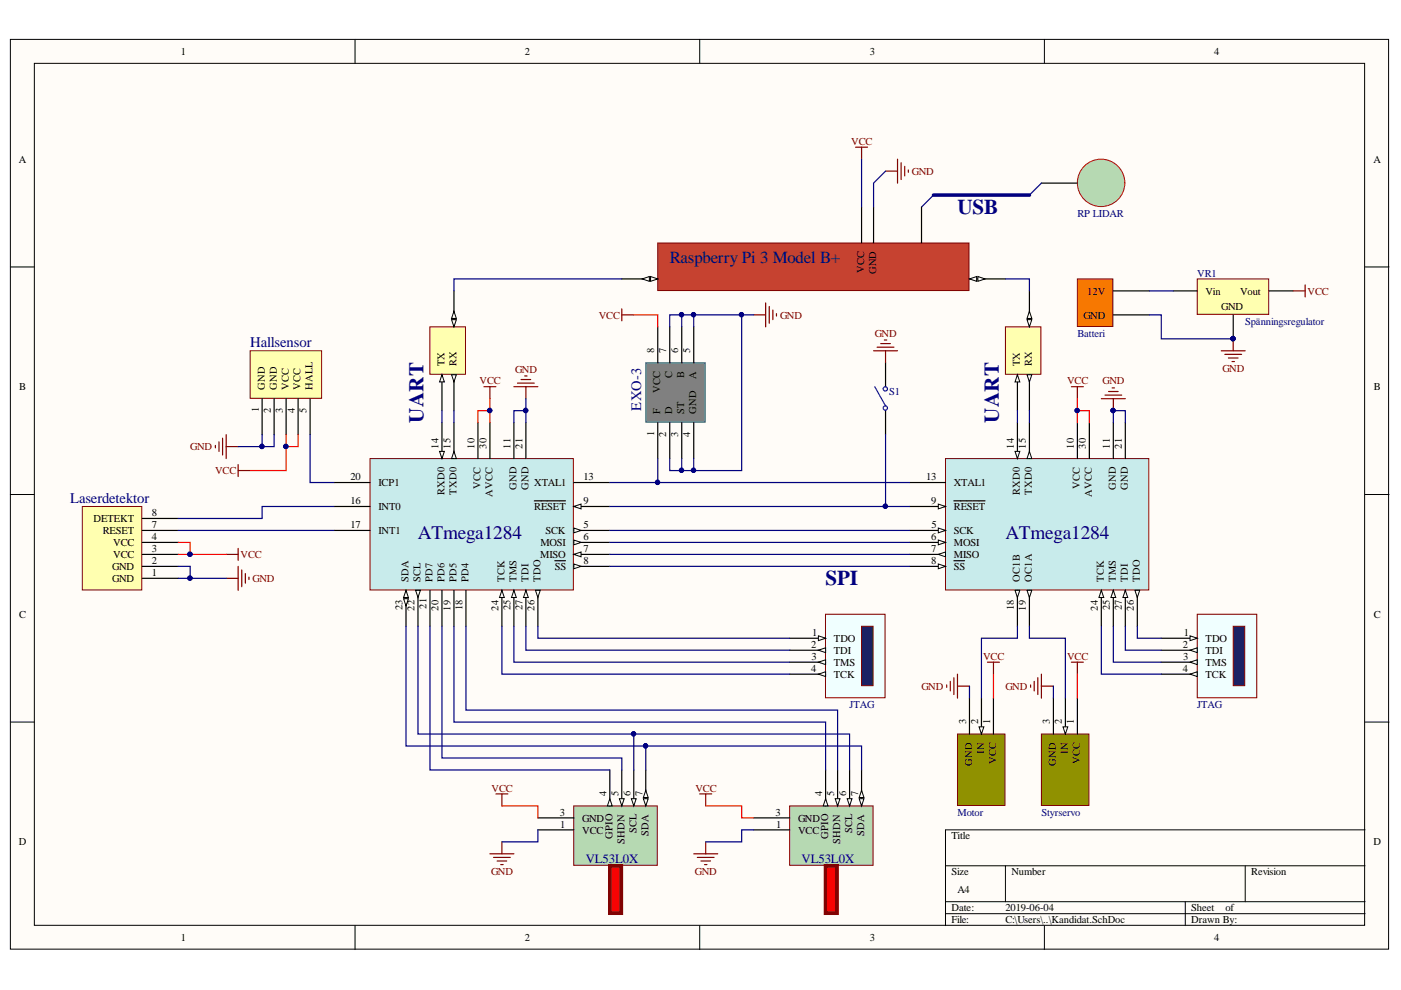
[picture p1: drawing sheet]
<svg xmlns="http://www.w3.org/2000/svg" width="297mm" height="210mm" viewBox="0 0 297 210" stroke-linecap="round" stroke-linejoin="round" font-family="sans-serif">
<defs><g id="words">
<g font-size="4.5" fill="#000080">
<text x="203" y="45.3">USB</text>
<text x="175" y="124.1">SPI</text>
</g>
<g font-size="4.4" fill="#000080">
<text x="89.8" y="89.6" transform="rotate(-90 89.8 89.6)">UART</text>
<text x="211.8" y="89.6" transform="rotate(-90 211.8 89.6)">UART</text>
</g>
<g font-size="4.1" fill="#000080">
<text x="88.6" y="114.2">ATmega1284</text>
<text x="213.2" y="114.2">ATmega1284</text>
</g>
<text font-size="3.6" fill="#000080" x="142" y="55.7">Raspberry Pi 3 Model B+</text>
<g font-size="3.1" fill="#000080">
<text x="53" y="73.6">Hallsensor</text>
<text x="135.9" y="87.1" transform="rotate(-90 135.9 87.1)">EXO-3</text>
<text x="14.9" y="106.6">Laserdetektor</text>
</g>
<g font-size="2.7" fill="#000080">
<text x="124.2" y="182.9">VL53L0X</text>
<text x="170" y="182.9">VL53L0X</text>
</g>
<g font-size="2.2">
<text x="38.3" y="11.7">1</text>
<text x="111.3" y="11.7">2</text>
<text x="184.4" y="11.7">3</text>
<text x="257.5" y="11.7">4</text>
<text x="4" y="34.5">A</text>
<text x="291.2" y="34.5">A</text>
<text x="183.2" y="57.9" transform="rotate(-90 183.2 57.9)">VCC</text>
<text x="185.8" y="58.2" transform="rotate(-90 185.8 58.2)">GND</text>
<text x="230.5" y="62.5">12V</text>
<text x="255.6" y="62.5">Vin</text>
<text x="258.9" y="65.8">GND</text>
<text x="262.9" y="62.5">Vout</text>
<text x="229.7" y="67.6">GND</text>
<text x="94.2" y="77.7" transform="rotate(-90 94.2 77.7)">TX</text>
<text x="96.8" y="77.7" transform="rotate(-90 96.8 77.7)">RX</text>
<text x="138.7" y="74.9" transform="rotate(-90 138.7 74.9)">8</text>
<text x="141.3" y="74.9" transform="rotate(-90 141.3 74.9)">7</text>
<text x="143.8" y="74.9" transform="rotate(-90 143.8 74.9)">6</text>
<text x="146.4" y="74.9" transform="rotate(-90 146.4 74.9)">5</text>
<text x="216.3" y="77.7" transform="rotate(-90 216.3 77.7)">TX</text>
<text x="218.8" y="77.7" transform="rotate(-90 218.8 77.7)">RX</text>
<text x="4.1" y="82.7">B</text>
<text x="56.1" y="82.8" transform="rotate(-90 56.1 82.8)">GND</text>
<text x="58.7" y="82.8" transform="rotate(-90 58.7 82.8)">GND</text>
<text x="61.2" y="82.8" transform="rotate(-90 61.2 82.8)">VCC</text>
<text x="63.7" y="82.8" transform="rotate(-90 63.7 82.8)">VCC</text>
<text x="66.3" y="82.8" transform="rotate(-90 66.3 82.8)">HALL</text>
<text x="140" y="83.3" transform="rotate(-90 140 83.3)">VCC</text>
<text x="142.5" y="80.1" transform="rotate(-90 142.5 80.1)">C</text>
<text x="145.1" y="80.1" transform="rotate(-90 145.1 80.1)">B</text>
<text x="147.6" y="80.3" transform="rotate(-90 147.6 80.3)">A</text>
<text x="291.3" y="82.7">B</text>
<text x="54.8" y="87.3" transform="rotate(-90 54.8 87.3)">1</text>
<text x="57.4" y="87.7" transform="rotate(-90 57.4 87.7)">2</text>
<text x="59.9" y="87.6" transform="rotate(-90 59.9 87.6)">3</text>
<text x="62.5" y="87.7" transform="rotate(-90 62.5 87.7)">4</text>
<text x="65" y="87.6" transform="rotate(-90 65 87.6)">5</text>
<text x="140" y="87.8" transform="rotate(-90 140 87.8)">F</text>
<text x="142.5" y="87.8" transform="rotate(-90 142.5 87.8)">D</text>
<text x="145.1" y="87.8" transform="rotate(-90 145.1 87.8)">ST</text>
<text x="147.6" y="87.8" transform="rotate(-90 147.6 87.8)">GND</text>
<text x="93" y="95.2" transform="rotate(-90 93 95.2)">14</text>
<text x="95.5" y="95.2" transform="rotate(-90 95.5 95.2)">15</text>
<text x="100.6" y="95.2" transform="rotate(-90 100.6 95.2)">10</text>
<text x="103.1" y="95.2" transform="rotate(-90 103.1 95.2)">30</text>
<text x="108.2" y="95.2" transform="rotate(-90 108.2 95.2)">11</text>
<text x="110.8" y="95.2" transform="rotate(-90 110.8 95.2)">21</text>
<text x="138.7" y="92.4" transform="rotate(-90 138.7 92.4)">1</text>
<text x="141.3" y="92.7" transform="rotate(-90 141.3 92.7)">2</text>
<text x="143.8" y="92.7" transform="rotate(-90 143.8 92.7)">3</text>
<text x="146.4" y="92.7" transform="rotate(-90 146.4 92.7)">4</text>
<text x="215" y="95.2" transform="rotate(-90 215 95.2)">14</text>
<text x="217.5" y="95.2" transform="rotate(-90 217.5 95.2)">15</text>
<text x="227.7" y="95.2" transform="rotate(-90 227.7 95.2)">10</text>
<text x="230.2" y="95.2" transform="rotate(-90 230.2 95.2)">30</text>
<text x="235.3" y="95.2" transform="rotate(-90 235.3 95.2)">11</text>
<text x="237.9" y="95.2" transform="rotate(-90 237.9 95.2)">21</text>
<text x="74.3" y="101.8">20</text>
<text x="123.7" y="101.8">13</text>
<text x="196.4" y="101.8">13</text>
<text x="74.3" y="106.9">16</text>
<text x="80.2" y="103.1">ICP1</text>
<text x="94.2" y="105" transform="rotate(-90 94.2 105)">RXD0</text>
<text x="96.8" y="104.9" transform="rotate(-90 96.8 104.9)">TXD0</text>
<text x="101.9" y="103.7" transform="rotate(-90 101.9 103.7)">VCC</text>
<text x="104.4" y="105.4" transform="rotate(-90 104.4 105.4)">AVCC</text>
<text x="109.5" y="103.9" transform="rotate(-90 109.5 103.9)">GND</text>
<text x="112" y="103.9" transform="rotate(-90 112 103.9)">GND</text>
<text x="113.3" y="103.1">XTAL1</text>
<text x="123.7" y="106.9">9</text>
<text x="197.4" y="106.9">9</text>
<text x="202.2" y="103.1">XTAL1</text>
<text x="216.3" y="105" transform="rotate(-90 216.3 105)">RXD0</text>
<text x="218.8" y="104.9" transform="rotate(-90 218.8 104.9)">TXD0</text>
<text x="229" y="103.7" transform="rotate(-90 229 103.7)">VCC</text>
<text x="231.5" y="105.4" transform="rotate(-90 231.5 105.4)">AVCC</text>
<text x="236.6" y="103.9" transform="rotate(-90 236.6 103.9)">GND</text>
<text x="239.1" y="103.9" transform="rotate(-90 239.1 103.9)">GND</text>
<text x="19.8" y="110.7">DETEKT</text>
<text x="21.8" y="113.3">RESET</text>
<text x="32.2" y="112">7</text>
<text x="32.2" y="109.5">8</text>
<text x="74.3" y="112">17</text>
<text x="80.2" y="108.2">INT0</text>
<text x="80.2" y="113.3">INT1</text>
<text x="113.3" y="108.2">RESET</text>
<text x="115.7" y="113.3">SCK</text>
<text x="123.7" y="112">5</text>
<text x="197.5" y="112">5</text>
<text x="202.2" y="108.2">RESET</text>
<text x="202.2" y="113.3">SCK</text>
<text x="24" y="118.3">VCC</text>
<text x="24" y="115.8">VCC</text>
<text x="32.2" y="119.6">2</text>
<text x="32.2" y="117.1">3</text>
<text x="32.2" y="114.5">4</text>
<text x="114.5" y="118.3">MISO</text>
<text x="114.6" y="115.8">MOSI</text>
<text x="123.7" y="117.1">7</text>
<text x="123.7" y="119.6">8</text>
<text x="123.7" y="114.5">6</text>
<text x="197.4" y="117.1">7</text>
<text x="197.4" y="119.6">8</text>
<text x="197.4" y="114.5">6</text>
<text x="202.2" y="118.3">MISO</text>
<text x="202.2" y="115.8">MOSI</text>
<text x="23.8" y="123.4">GND</text>
<text x="23.8" y="120.9">GND</text>
<text x="32.2" y="122.2">1</text>
<text x="86.6" y="123.4" transform="rotate(-90 86.6 123.4)">SDA</text>
<text x="89.2" y="123.4" transform="rotate(-90 89.2 123.4)">SCL</text>
<text x="91.7" y="123.4" transform="rotate(-90 91.7 123.4)">PD7</text>
<text x="94.2" y="123.4" transform="rotate(-90 94.2 123.4)">PD6</text>
<text x="96.8" y="123.4" transform="rotate(-90 96.8 123.4)">PD5</text>
<text x="99.3" y="123.4" transform="rotate(-90 99.3 123.4)">PD4</text>
<text x="107" y="123.4" transform="rotate(-90 107 123.4)">TCK</text>
<text x="109.5" y="123.4" transform="rotate(-90 109.5 123.4)">TMS</text>
<text x="112" y="123.4" transform="rotate(-90 112 123.4)">TDI</text>
<text x="114.6" y="123.4" transform="rotate(-90 114.6 123.4)">TDO</text>
<text x="117.6" y="120.9">SS</text>
<text x="202.2" y="120.9">SS</text>
<text x="216.3" y="123.4" transform="rotate(-90 216.3 123.4)">OC1B</text>
<text x="218.8" y="123.4" transform="rotate(-90 218.8 123.4)">OC1A</text>
<text x="234" y="123.4" transform="rotate(-90 234 123.4)">TCK</text>
<text x="236.6" y="123.4" transform="rotate(-90 236.6 123.4)">TMS</text>
<text x="239.1" y="123.4" transform="rotate(-90 239.1 123.4)">TDI</text>
<text x="241.7" y="123.4" transform="rotate(-90 241.7 123.4)">TDO</text>
<text x="4.1" y="131">C</text>
<text x="85.4" y="129.4" transform="rotate(-90 85.4 129.4)">23</text>
<text x="87.9" y="129.5" transform="rotate(-90 87.9 129.5)">22</text>
<text x="90.4" y="129.1" transform="rotate(-90 90.4 129.1)">21</text>
<text x="93" y="129.5" transform="rotate(-90 93 129.5)">20</text>
<text x="95.5" y="129.5" transform="rotate(-90 95.5 129.5)">19</text>
<text x="98.1" y="129.4" transform="rotate(-90 98.1 129.4)">18</text>
<text x="105.7" y="129.5" transform="rotate(-90 105.7 129.5)">24</text>
<text x="108.2" y="129.4" transform="rotate(-90 108.2 129.4)">25</text>
<text x="110.8" y="129.4" transform="rotate(-90 110.8 129.4)">27</text>
<text x="113.3" y="129.5" transform="rotate(-90 113.3 129.5)">26</text>
<text x="215" y="129.4" transform="rotate(-90 215 129.4)">18</text>
<text x="217.5" y="129.5" transform="rotate(-90 217.5 129.5)">19</text>
<text x="232.8" y="129.5" transform="rotate(-90 232.8 129.5)">24</text>
<text x="235.3" y="129.4" transform="rotate(-90 235.3 129.4)">25</text>
<text x="237.9" y="129.4" transform="rotate(-90 237.9 129.4)">27</text>
<text x="240.4" y="129.5" transform="rotate(-90 240.4 129.5)">26</text>
<text x="291.3" y="131">C</text>
<text x="172" y="137.4">2</text>
<text x="172.2" y="134.8">1</text>
<text x="176.8" y="136.1">TDO</text>
<text x="250.8" y="137.4">2</text>
<text x="251" y="134.8">1</text>
<text x="255.6" y="136.1">TDO</text>
<text x="172" y="142.5">4</text>
<text x="172.1" y="139.9">3</text>
<text x="176.8" y="138.7">TDI</text>
<text x="176.8" y="141.2">TMS</text>
<text x="176.8" y="143.7">TCK</text>
<text x="250.8" y="142.5">4</text>
<text x="250.9" y="139.9">3</text>
<text x="255.6" y="138.7">TDI</text>
<text x="255.6" y="141.2">TMS</text>
<text x="255.6" y="143.7">TCK</text>
<text x="204.8" y="153.6" transform="rotate(-90 204.8 153.6)">3</text>
<text x="207.4" y="153.6" transform="rotate(-90 207.4 153.6)">2</text>
<text x="209.9" y="153.6" transform="rotate(-90 209.9 153.6)">1</text>
<text x="222.6" y="153.6" transform="rotate(-90 222.6 153.6)">3</text>
<text x="225.2" y="153.6" transform="rotate(-90 225.2 153.6)">2</text>
<text x="227.7" y="153.6" transform="rotate(-90 227.7 153.6)">1</text>
<text x="208.6" y="159.8" transform="rotate(-90 208.6 159.8)">IN</text>
<text x="226.4" y="159.8" transform="rotate(-90 226.4 159.8)">IN</text>
<text x="206.1" y="162.3" transform="rotate(-90 206.1 162.3)">GND</text>
<text x="211.2" y="162.1" transform="rotate(-90 211.2 162.1)">VCC</text>
<text x="223.9" y="162.3" transform="rotate(-90 223.9 162.3)">GND</text>
<text x="229" y="162.1" transform="rotate(-90 229 162.1)">VCC</text>
<text x="118.7" y="172.9">3</text>
<text x="128.6" y="168.8" transform="rotate(-90 128.6 168.8)">4</text>
<text x="131.1" y="168.8" transform="rotate(-90 131.1 168.8)">5</text>
<text x="133.6" y="168.8" transform="rotate(-90 133.6 168.8)">6</text>
<text x="136.2" y="168.8" transform="rotate(-90 136.2 168.8)">7</text>
<text x="164.4" y="172.9">3</text>
<text x="174.3" y="168.8" transform="rotate(-90 174.3 168.8)">4</text>
<text x="176.9" y="168.8" transform="rotate(-90 176.9 168.8)">5</text>
<text x="179.4" y="168.8" transform="rotate(-90 179.4 168.8)">6</text>
<text x="181.9" y="168.8" transform="rotate(-90 181.9 168.8)">7</text>
<text x="4" y="179.2">D</text>
<text x="118.8" y="175.5">1</text>
<text x="123.4" y="176.7">VCC</text>
<text x="123.4" y="174.2">GND</text>
<text x="129.8" y="177.9" transform="rotate(-90 129.8 177.9)">GPIO</text>
<text x="132.4" y="178.9" transform="rotate(-90 132.4 178.9)">SHDN</text>
<text x="134.9" y="176.7" transform="rotate(-90 134.9 176.7)">SCL</text>
<text x="137.5" y="177.2" transform="rotate(-90 137.5 177.2)">SDA</text>
<text x="164.5" y="175.5">1</text>
<text x="169.2" y="176.7">VCC</text>
<text x="169.2" y="174.2">GND</text>
<text x="175.6" y="177.9" transform="rotate(-90 175.6 177.9)">GPIO</text>
<text x="178.1" y="178.9" transform="rotate(-90 178.1 178.9)">SHDN</text>
<text x="180.7" y="176.7" transform="rotate(-90 180.7 176.7)">SCL</text>
<text x="183.2" y="177.2" transform="rotate(-90 183.2 177.2)">SDA</text>
<text x="201.7" y="177.9">Title</text>
<text x="291.2" y="179.2">D</text>
<text x="201.7" y="185.6">Size</text>
<text x="214.4" y="185.6">Number</text>
<text x="265.3" y="185.6">Revision</text>
<text x="203" y="189.4">A4</text>
<text x="201.7" y="193.2">Date:</text>
<text x="201.7" y="195.7">File:</text>
<text x="213.2" y="193.2">2019-06-04</text>
<text x="213.2" y="195.7">C:\Users\..\Kandidat.SchDoc</text>
<text x="252.6" y="193.2">Sheet</text>
<text x="252.6" y="195.7">Drawn By:</text>
<text x="259.8" y="193.2">of</text>
<text x="38.3" y="199.6">1</text>
<text x="111.3" y="199.6">2</text>
<text x="184.4" y="199.6">3</text>
<text x="257.5" y="199.6">4</text>
</g>
<g font-size="2.2" fill="#800000">
<text x="180.5" y="30.7">VCC</text>
<text x="193.3" y="37.1">GND</text>
<text x="277.2" y="62.5">VCC</text>
<text x="127" y="67.6">VCC</text>
<text x="165.4" y="67.6">GND</text>
<text x="185.5" y="71.4">GND</text>
<text x="101.7" y="81.5">VCC</text>
<text x="109.2" y="79">GND</text>
<text x="226.2" y="81.5">VCC</text>
<text x="233.8" y="81.5">GND</text>
<text x="259.2" y="78.9">GND</text>
<text x="40.3" y="95.5">GND</text>
<text x="45.6" y="100.6">VCC</text>
<text x="51" y="118.3">VCC</text>
<text x="53.5" y="123.4">GND</text>
<text x="208.4" y="139.9">VCC</text>
<text x="226.2" y="139.9">VCC</text>
<text x="195.4" y="146.3">GND</text>
<text x="213.2" y="146.3">GND</text>
<text x="104.2" y="167.9">VCC</text>
<text x="147.4" y="167.9">VCC</text>
<text x="104.1" y="185.6">GND</text>
<text x="147.3" y="185.6">GND</text>
</g>
<g font-size="2.2" fill="#000080">
<text x="228.4" y="46">RP LIDAR</text>
<text x="253.8" y="58.7">VR1</text>
<text x="228.4" y="71.4">Batteri</text>
<text x="264" y="68.8">Spänningsregulator</text>
<text x="188.5" y="83.8">S1</text>
<text x="180.1" y="150.1">JTAG</text>
<text x="253.8" y="150.1">JTAG</text>
<text x="203" y="172.9">Motor</text>
<text x="220.8" y="172.9">Styrservo</text>
</g>
</g></defs>
<g fill="#fffcf8" stroke="#000" stroke-width=".21">
<path d="M2.2 8.4h292.2v192.8h-292.2z"/>
<path d="M7.3 13.4h282v182.8h-282z"/>
</g>
<g fill="none" stroke="#000" stroke-width=".21">
<path d="M75.3 8.4v5M148.4 8.4v5M221.4 8.4v5M2.2 56.6h5.1M289.4 56.6h5.1M2.2 104.8h5.1M289.4 104.8h5.1M2.2 153.1h5.1M289.4 153.1h5.1M289.4 175.9h-88.9v20.4M75.3 196.3v5M148.4 196.3v5"/>
<path d="M200.5 183.6h88.9M200.5 191.2h88.9M200.5 193.7h88.9M213.2 183.6v7.6M221.4 196.3v5M251.3 191.2v5.1M264 183.6v7.6"/>
</g>
<path d="M185.2 74.4h5.1M186 73.6h3.5M186.7 72.9h2.1M187.5 72.1h.5M187.8 74.4v2.5M227.2 82h2.5M228.4 82v2.5M233.5 84.5h5.1M234.3 83.8h3.5M235 83h2.1M235.8 82.2h.5M236 84.5v2.6" fill="none" stroke="#800000" stroke-width=".25"/>
<circle cx="236" cy="87" r=".47" fill="#000080" stroke="#000080" stroke-width=".21"/>
<path d="M187.8 76.9v5.1M187.8 87.1v5.1" fill="none" stroke="#000" stroke-width=".25"/>
<g fill="none" stroke="#00f" stroke-width=".25">
<path d="M185.5 82l2.3 4.1"/>
<circle cx="187.7" cy="86.5" r=".46"/>
<circle cx="187.7" cy="82.5" r=".46"/>
</g>
<path d="M175 130.2h12.7v17.7h-12.7z" fill="#f0ffff" stroke="#800000" stroke-width=".21"/>
<path d="M167.4 135.3h7.6" fill="none" stroke="#000" stroke-width=".25"/>
<path d="M173.5 134.8l1.5 .5-1.5 .5z" fill="#fffcf8"/>
<path d="M173.5 134.8l1.5 .5-1.5 .5z" fill="none" stroke="#000" stroke-width=".21"/>
<path d="M167.4 137.9h7.6" fill="none" stroke="#000" stroke-width=".25"/>
<path d="M173.5 137.9l1.5-.5v1z" fill="#fffcf8"/>
<path d="M173.5 137.9l1.5-.5v1z" fill="none" stroke="#000" stroke-width=".21"/>
<path d="M167.4 140.4h7.6" fill="none" stroke="#000" stroke-width=".25"/>
<path d="M173.5 140.4l1.5-.5v1z" fill="#fffcf8"/>
<path d="M173.5 140.4l1.5-.5v1z" fill="none" stroke="#000" stroke-width=".21"/>
<path d="M167.4 142.9h7.6" fill="none" stroke="#000" stroke-width=".25"/>
<path d="M173.5 142.9l1.5-.5v1z" fill="#fffcf8"/>
<path d="M173.5 142.9l1.5-.5v1z" fill="none" stroke="#000" stroke-width=".21"/>
<path d="M182.7 132.8h2.4v12.6h-2.4z" fill="#18234c" stroke="#800000" stroke-width=".21"/>
<path d="M253.8 130.2h12.6v17.7h-12.6z" fill="#f0ffff" stroke="#800000" stroke-width=".21"/>
<path d="M246.2 135.3h7.6" fill="none" stroke="#000" stroke-width=".25"/>
<path d="M252.3 134.8l1.5 .5-1.5 .5z" fill="#fffcf8"/>
<path d="M252.3 134.8l1.5 .5-1.5 .5z" fill="none" stroke="#000" stroke-width=".21"/>
<path d="M246.2 137.9h7.6" fill="none" stroke="#000" stroke-width=".25"/>
<path d="M252.3 137.9l1.5-.5v1z" fill="#fffcf8"/>
<path d="M252.3 137.9l1.5-.5v1z" fill="none" stroke="#000" stroke-width=".21"/>
<path d="M246.2 140.4h7.6" fill="none" stroke="#000" stroke-width=".25"/>
<path d="M252.3 140.4l1.5-.5v1z" fill="#fffcf8"/>
<path d="M252.3 140.4l1.5-.5v1z" fill="none" stroke="#000" stroke-width=".21"/>
<path d="M246.2 142.9h7.6" fill="none" stroke="#000" stroke-width=".25"/>
<path d="M252.3 142.9l1.5-.5v1z" fill="#fffcf8"/>
<path d="M252.3 142.9l1.5-.5v1z" fill="none" stroke="#000" stroke-width=".21"/>
<path d="M261.5 132.8h2.4v12.6h-2.4z" fill="#18234c" stroke="#800000" stroke-width=".21"/>
<path d="M220.8 155.6h10.1v15.2h-10.1z" fill="#909100" stroke="#800000" stroke-width=".21"/>
<path d="M225.9 148v7.6M228.4 148v7.6" fill="none" stroke="#000" stroke-width=".25"/>
<path d="M225.4 154.1h1l-.5 1.5z" fill="#fffcf8"/>
<path d="M225.4 154.1h1l-.5 1.5z" fill="none" stroke="#000" stroke-width=".21"/>
<path d="M223.3 148v7.6" fill="none" stroke="#000" stroke-width=".25"/>
<path d="M203 155.6h10.1v15.2h-10.1z" fill="#909100" stroke="#800000" stroke-width=".21"/>
<path d="M208.1 148v7.6M210.6 148v7.6" fill="none" stroke="#000" stroke-width=".25"/>
<path d="M207.6 154.1h1l-.5 1.5z" fill="#fffcf8"/>
<path d="M207.6 154.1h1l-.5 1.5z" fill="none" stroke="#000" stroke-width=".21"/>
<path d="M205.5 148v7.6" fill="none" stroke="#000" stroke-width=".25"/>
<g fill="none" stroke="#800000" stroke-width=".25">
<path d="M200.7 145.2v.5M201.5 144.5v2M202.2 143.7v3.6M203 145.5h2.5M203 142.9v5.1M209.4 140.4h2.5M210.6 140.4v2.5M218.5 145.2v.5M219.3 144.5v2M220 143.7v3.6M220.8 142.9v5.1M220.8 145.5h2.5"/>
<path d="M227.2 140.4h2.5M228.4 140.4v2.5M105.1 168.3h2.6M106.4 168.3v2.6M106.4 178.5v2.5M148.4 168.3h2.5M149.6 168.3v2.6M149.6 178.5v2.5M103.9 181h5.1M104.6 181.8h3.6M105.4 182.6h2M106.2 183.3h.5"/>
<path d="M147.1 181h5.1M147.8 181.8h3.6M148.6 182.6h2M149.4 183.3h.5"/>
</g>
<circle cx="233.5" cy="38.8" r="5" fill="#b6d9b2" stroke="#bf0000" stroke-width=".21"/>
<path d="M220.8 38.8h7.6" fill="none" stroke="#000" stroke-width=".25"/>
<path d="M220.8 38.8l-2.5 2.6M197.9 41.4l-2.5 2.5" fill="none" stroke="#000080" stroke-width=".25"/>
<path d="M181.4 31.2h2.5M182.7 31.2v2.5M187.8 36.3h2.5M190.3 33.7v5.1M191.1 34.5v3.6M191.8 35.3v2M192.6 36v.5" fill="none" stroke="#800000" stroke-width=".25"/>
<path d="M253.8 59.1h15.2v7.6h-15.2z" fill="#ffffb0" stroke="#800000" stroke-width=".21"/>
<path d="M248.8 61.7h5M261.5 66.8v5M269.1 61.7h5.1" fill="none" stroke="#000" stroke-width=".25"/>
<circle cx="261.4" cy="71.8" r=".46" fill="#000080" stroke="#000080" stroke-width=".21"/>
<path d="M228.4 59.1h7.5v10.1h-7.5z" fill="#f77800" stroke="#800000" stroke-width=".21"/>
<path d="M236 61.7h7.7M236 66.8h7.7" fill="none" stroke="#000" stroke-width=".25"/>
<path d="M258.9 74.4h5.1M259.7 75.1h3.5M260.4 75.9h2.1M261.2 76.7h.5M261.5 71.8v2.6M274.2 61.7h2.5M276.7 60.4v2.5" fill="none" stroke="#800000" stroke-width=".25"/>
<circle cx="261.4" cy="71.8" r=".46" fill="#000080" stroke="#000080" stroke-width=".21"/>
<path d="M213.2 69.3h7.5v10.1h-7.5z" fill="#ffffb0" stroke="#800000" stroke-width=".21"/>
<path d="M218.3 79.5v7.6" fill="none" stroke="#000" stroke-width=".25"/>
<path d="M217.7 79.5h1.1l-.5 1.5z" fill="#fffcf8"/>
<path d="M217.7 79.5h1.1l-.5 1.5z" fill="none" stroke="#000" stroke-width=".21"/>
<path d="M215.7 79.5v7.6" fill="none" stroke="#000" stroke-width=".25"/>
<path d="M215.7 79.5l.5 1.5h-1z" fill="#fffcf8"/>
<path d="M215.7 79.5l.5 1.5h-1z" fill="none" stroke="#000" stroke-width=".21"/>
<path d="M218.3 61.7v7.6" fill="none" stroke="#000" stroke-width=".25"/>
<path d="M217.7 67.8h1.1l-.5 1.5z" fill="#fffcf8"/>
<path d="M217.7 67.8h1.1l-.5 1.5z" fill="none" stroke="#000" stroke-width=".21"/>
<path d="M218.3 66l.5 1.5h-1.1z" fill="#fffcf8"/>
<path d="M218.3 66l.5 1.5h-1.1z" fill="none" stroke="#000" stroke-width=".21"/>
<path d="M91.1 69.3h7.6v10.1h-7.6z" fill="#ffffb0" stroke="#800000" stroke-width=".21"/>
<path d="M96.2 79.5v7.6" fill="none" stroke="#000" stroke-width=".25"/>
<path d="M95.7 79.5h1.1l-.6 1.5z" fill="#fffcf8"/>
<path d="M95.7 79.5h1.1l-.6 1.5z" fill="none" stroke="#000" stroke-width=".21"/>
<path d="M93.7 79.5v7.6" fill="none" stroke="#000" stroke-width=".25"/>
<path d="M93.7 79.5l.5 1.5h-1z" fill="#fffcf8"/>
<path d="M93.7 79.5l.5 1.5h-1z" fill="none" stroke="#000" stroke-width=".21"/>
<path d="M96.2 61.7v7.6" fill="none" stroke="#000" stroke-width=".25"/>
<path d="M95.7 67.8h1.1l-.6 1.5z" fill="#fffcf8"/>
<path d="M95.7 67.8h1.1l-.6 1.5z" fill="none" stroke="#000" stroke-width=".21"/>
<path d="M96.2 66l.6 1.5h-1.1z" fill="#fffcf8"/>
<path d="M96.2 66l.6 1.5h-1.1z" fill="none" stroke="#000" stroke-width=".21"/>
<path d="M121.6 170.9h17.8v12.6h-17.8z" fill="#b6d9b2" stroke="#800000" stroke-width=".21"/>
<path d="M114 175.9h7.7M136.9 163.3v7.6" fill="none" stroke="#000" stroke-width=".25"/>
<path d="M136.4 169.3h1l-.5 1.6z" fill="#fffcf8"/>
<path d="M136.4 169.3h1l-.5 1.6z" fill="none" stroke="#000" stroke-width=".21"/>
<path d="M136.9 167.6l.5 1.5h-1z" fill="#fffcf8"/>
<path d="M136.9 167.6l.5 1.5h-1z" fill="none" stroke="#000" stroke-width=".21"/>
<path d="M134.4 163.3v7.6" fill="none" stroke="#000" stroke-width=".25"/>
<path d="M133.9 169.3h1l-.5 1.6z" fill="#fffcf8"/>
<path d="M133.9 169.3h1l-.5 1.6z" fill="none" stroke="#000" stroke-width=".21"/>
<path d="M114 173.4h7.7" fill="none" stroke="#000" stroke-width=".25"/>
<path d="M129.3 183.6h2.4v10h-2.4z" fill="#f00" stroke="#800000" stroke-width=".76"/>
<path d="M129.3 163.3v7.6" fill="none" stroke="#000" stroke-width=".25"/>
<path d="M129.3 169.3l.5 1.6h-1z" fill="#fffcf8"/>
<path d="M129.3 169.3l.5 1.6h-1z" fill="none" stroke="#000" stroke-width=".21"/>
<path d="M131.8 163.3v7.6" fill="none" stroke="#000" stroke-width=".25"/>
<path d="M131.3 169.3h1l-.5 1.6z" fill="#fffcf8"/>
<path d="M131.3 169.3h1l-.5 1.6z" fill="none" stroke="#000" stroke-width=".21"/>
<path d="M167.4 170.9h17.7v12.6h-17.7z" fill="#b6d9b2" stroke="#800000" stroke-width=".21"/>
<path d="M159.8 175.9h7.6M182.7 163.3v7.6" fill="none" stroke="#000" stroke-width=".25"/>
<path d="M182.2 169.3h1l-.5 1.6z" fill="#fffcf8"/>
<path d="M182.2 169.3h1l-.5 1.6z" fill="none" stroke="#000" stroke-width=".21"/>
<path d="M182.7 167.6l.5 1.5h-1z" fill="#fffcf8"/>
<path d="M182.7 167.6l.5 1.5h-1z" fill="none" stroke="#000" stroke-width=".21"/>
<path d="M180.1 163.3v7.6" fill="none" stroke="#000" stroke-width=".25"/>
<path d="M179.6 169.3h1l-.5 1.6z" fill="#fffcf8"/>
<path d="M179.6 169.3h1l-.5 1.6z" fill="none" stroke="#000" stroke-width=".21"/>
<path d="M159.8 173.4h7.6" fill="none" stroke="#000" stroke-width=".25"/>
<path d="M175 183.6h2.5v10h-2.5z" fill="#f00" stroke="#800000" stroke-width=".76"/>
<path d="M175 163.3v7.6" fill="none" stroke="#000" stroke-width=".25"/>
<path d="M175 169.3l.6 1.6h-1.1z" fill="#fffcf8"/>
<path d="M175 169.3l.6 1.6h-1.1z" fill="none" stroke="#000" stroke-width=".21"/>
<path d="M177.6 163.3v7.6" fill="none" stroke="#000" stroke-width=".25"/>
<path d="M177.1 169.3h1l-.5 1.6z" fill="#fffcf8"/>
<path d="M177.1 169.3h1l-.5 1.6z" fill="none" stroke="#000" stroke-width=".21"/>
<path d="M139.5 51.5h65.9v10.1h-65.9z" fill="#c64230" stroke="#800000" stroke-width=".21"/>
<path d="M131.8 59.1h7.7" fill="none" stroke="#000" stroke-width=".25"/>
<path d="M137.9 58.6l1.6 .5-1.6 .5z" fill="#fffcf8"/>
<path d="M137.9 58.6l1.6 .5-1.6 .5z" fill="none" stroke="#000" stroke-width=".21"/>
<path d="M136.2 59.1l1.5-.5v1z" fill="#fffcf8"/>
<path d="M136.2 59.1l1.5-.5v1z" fill="none" stroke="#000" stroke-width=".21"/>
<path d="M205.5 59.1h7.7" fill="none" stroke="#000" stroke-width=".25"/>
<path d="M205.5 59.1l1.6-.5v1z" fill="#fffcf8"/>
<path d="M205.5 59.1l1.6-.5v1z" fill="none" stroke="#000" stroke-width=".21"/>
<path d="M207.3 58.6l1.6 .5-1.6 .5z" fill="#fffcf8"/>
<path d="M207.3 58.6l1.6 .5-1.6 .5z" fill="none" stroke="#000" stroke-width=".21"/>
<path d="M182.7 43.9v7.6M185.2 43.9v7.6M195.4 43.9v7.6" fill="none" stroke="#000" stroke-width=".25"/>
<path d="M136.9 76.9h12.6v12.6h-12.6z" fill="#808080" stroke="#008080" stroke-width=".21"/>
<path d="M139.5 69.3v7.6M142 69.3v7.6M144.5 69.3v7.6M147.1 69.3v7.6M139.5 89.6v7.6M142 89.6v7.6M144.5 89.6v7.6M147.1 89.6v7.6" fill="none" stroke="#000" stroke-width=".25"/>
<path d="M131.8 65.5v2.5M131.8 66.8h2.6M159.8 66.8h2.5M162.3 64.2v5.1M163.1 65v3.5M163.9 65.7v2.1M164.6 66.5v.5" fill="none" stroke="#800000" stroke-width=".25"/>
<path d="M200.5 97.2h43.1v27.9h-43.1z" fill="#c8ebeb" stroke="#800000" stroke-width=".21"/>
<path d="M215.7 89.6v7.6" fill="none" stroke="#000" stroke-width=".25"/>
<path d="M215.2 95.7h1l-.5 1.5z" fill="#fffcf8"/>
<path d="M215.2 95.7h1l-.5 1.5z" fill="none" stroke="#000" stroke-width=".21"/>
<path d="M218.3 89.6v7.6" fill="none" stroke="#000" stroke-width=".25"/>
<path d="M218.3 95.7l.5 1.5h-1.1z" fill="#fffcf8"/>
<path d="M218.3 95.7l.5 1.5h-1.1z" fill="none" stroke="#000" stroke-width=".21"/>
<path d="M228.4 89.6v7.6M231 89.6v7.6M236 89.6v7.6M238.6 89.6v7.6M192.8 107.4h7.7" fill="none" stroke="#000" stroke-width=".25"/>
<path d="M198.9 106.9l1.6 .5-1.6 .5z" fill="#fffcf8"/>
<path d="M198.9 106.9l1.6 .5-1.6 .5z" fill="none" stroke="#000" stroke-width=".21"/>
<path d="M202.2 106.2h3.9M206.2 106.2h1.3M207.6 106.2h1.3M236 125.2v7.6" fill="none" stroke="#000" stroke-width=".25"/>
<path d="M236 125.2l.6 1.5h-1.1z" fill="#fffcf8"/>
<path d="M236 125.2l.6 1.5h-1.1z" fill="none" stroke="#000" stroke-width=".21"/>
<path d="M233.5 125.2v7.6" fill="none" stroke="#000" stroke-width=".25"/>
<path d="M233.5 125.2l.5 1.5h-1z" fill="#fffcf8"/>
<path d="M233.5 125.2l.5 1.5h-1z" fill="none" stroke="#000" stroke-width=".21"/>
<path d="M241.1 125.2v7.6" fill="none" stroke="#000" stroke-width=".25"/>
<path d="M240.6 125.2h1l-.5 1.5z" fill="#fffcf8"/>
<path d="M240.6 125.2h1l-.5 1.5z" fill="none" stroke="#000" stroke-width=".21"/>
<path d="M238.6 125.2v7.6" fill="none" stroke="#000" stroke-width=".25"/>
<path d="M238.6 125.2l.5 1.5h-1z" fill="#fffcf8"/>
<path d="M238.6 125.2l.5 1.5h-1z" fill="none" stroke="#000" stroke-width=".21"/>
<path d="M192.8 117.5h7.7" fill="none" stroke="#000" stroke-width=".25"/>
<path d="M198.9 117.5l1.6-.5v1.1z" fill="#fffcf8"/>
<path d="M198.9 117.5l1.6-.5v1.1z" fill="none" stroke="#000" stroke-width=".21"/>
<path d="M192.8 120.1h7.7" fill="none" stroke="#000" stroke-width=".25"/>
<path d="M198.9 119.6l1.6 .5-1.6 .5z" fill="#fffcf8"/>
<path d="M198.9 119.6l1.6 .5-1.6 .5z" fill="none" stroke="#000" stroke-width=".21"/>
<path d="M192.8 112.5h7.7M202.2 118.9h1.1M203.4 118.9h1.1" fill="none" stroke="#000" stroke-width=".25"/>
<path d="M198.9 112l1.6 .5-1.6 .5z" fill="#fffcf8"/>
<path d="M198.9 112l1.6 .5-1.6 .5z" fill="none" stroke="#000" stroke-width=".21"/>
<path d="M192.8 115h7.7" fill="none" stroke="#000" stroke-width=".25"/>
<path d="M198.9 114.5l1.6 .5-1.6 .5z" fill="#fffcf8"/>
<path d="M198.9 114.5l1.6 .5-1.6 .5z" fill="none" stroke="#000" stroke-width=".21"/>
<path d="M215.7 125.2v7.6" fill="none" stroke="#000" stroke-width=".25"/>
<path d="M215.2 125.2h1l-.5 1.5z" fill="#fffcf8"/>
<path d="M215.2 125.2h1l-.5 1.5z" fill="none" stroke="#000" stroke-width=".21"/>
<path d="M218.3 125.2v7.6" fill="none" stroke="#000" stroke-width=".25"/>
<path d="M217.7 125.2h1.1l-.5 1.5z" fill="#fffcf8"/>
<path d="M217.7 125.2h1.1l-.5 1.5z" fill="none" stroke="#000" stroke-width=".21"/>
<path d="M192.8 102.3h7.7" fill="none" stroke="#000" stroke-width=".25"/>
<path d="M111.2 79.7h.6M102.6 82h2.5M103.9 82v2.5M109 82h5M109.7 81.2h3.6M110.5 80.5h2M111.5 82v2.5" fill="none" stroke="#800000" stroke-width=".25"/>
<path d="M78.5 97.2h43.1v27.9h-43.1z" fill="#c8ebeb" stroke="#800000" stroke-width=".21"/>
<path d="M93.7 89.6v7.6" fill="none" stroke="#000" stroke-width=".25"/>
<path d="M93.2 95.7h1l-.5 1.5z" fill="#fffcf8"/>
<path d="M93.2 95.7h1l-.5 1.5z" fill="none" stroke="#000" stroke-width=".21"/>
<path d="M96.2 89.6v7.6" fill="none" stroke="#000" stroke-width=".25"/>
<path d="M96.2 95.7l.6 1.5h-1.1z" fill="#fffcf8"/>
<path d="M96.2 95.7l.6 1.5h-1.1z" fill="none" stroke="#000" stroke-width=".21"/>
<path d="M101.3 89.6v7.6M103.9 89.6v7.6M109 89.6v7.6M111.5 89.6v7.6M121.7 107.4h7.6" fill="none" stroke="#000" stroke-width=".25"/>
<path d="M121.7 107.4l1.5-.5v1z" fill="#fffcf8"/>
<path d="M121.7 107.4l1.5-.5v1z" fill="none" stroke="#000" stroke-width=".21"/>
<path d="M113.3 106.2h3.8M117.3 106.2h1.2M118.6 106.2h1.3M88.6 125.2v7.6" fill="none" stroke="#000" stroke-width=".25"/>
<path d="M88.1 125.2h1l-.5 1.5z" fill="#fffcf8"/>
<path d="M88.1 125.2h1l-.5 1.5z" fill="none" stroke="#000" stroke-width=".21"/>
<path d="M86.1 125.2v7.6" fill="none" stroke="#000" stroke-width=".25"/>
<path d="M86.1 125.2l.5 1.5h-1z" fill="#fffcf8"/>
<path d="M86.1 125.2l.5 1.5h-1z" fill="none" stroke="#000" stroke-width=".21"/>
<path d="M85.6 126.9h1l-.5 1.6z" fill="#fffcf8"/>
<path d="M85.6 126.9h1l-.5 1.6z" fill="none" stroke="#000" stroke-width=".21"/>
<path d="M109 125.2v7.6" fill="none" stroke="#000" stroke-width=".25"/>
<path d="M109 125.2l.5 1.5h-1.1z" fill="#fffcf8"/>
<path d="M109 125.2l.5 1.5h-1.1z" fill="none" stroke="#000" stroke-width=".21"/>
<path d="M106.4 125.2v7.6" fill="none" stroke="#000" stroke-width=".25"/>
<path d="M106.4 125.2l.5 1.5h-1z" fill="#fffcf8"/>
<path d="M106.4 125.2l.5 1.5h-1z" fill="none" stroke="#000" stroke-width=".21"/>
<path d="M114 125.2v7.6" fill="none" stroke="#000" stroke-width=".25"/>
<path d="M113.5 125.2h1l-.5 1.5z" fill="#fffcf8"/>
<path d="M113.5 125.2h1l-.5 1.5z" fill="none" stroke="#000" stroke-width=".21"/>
<path d="M111.5 125.2v7.6" fill="none" stroke="#000" stroke-width=".25"/>
<path d="M111.5 125.2l.5 1.5h-1z" fill="#fffcf8"/>
<path d="M111.5 125.2l.5 1.5h-1z" fill="none" stroke="#000" stroke-width=".21"/>
<path d="M121.7 117.5h7.6" fill="none" stroke="#000" stroke-width=".25"/>
<path d="M121.7 117.5l1.5-.5v1.1z" fill="#fffcf8"/>
<path d="M121.7 117.5l1.5-.5v1.1z" fill="none" stroke="#000" stroke-width=".21"/>
<path d="M121.7 120.1h7.6" fill="none" stroke="#000" stroke-width=".25"/>
<path d="M121.7 119.6l1.5 .5-1.5 .5z" fill="#fffcf8"/>
<path d="M121.7 119.6l1.5 .5-1.5 .5z" fill="none" stroke="#000" stroke-width=".21"/>
<path d="M117.6 118.9h1.1M118.8 118.9h1.1M121.7 112.5h7.6" fill="none" stroke="#000" stroke-width=".25"/>
<path d="M121.7 112l1.5 .5-1.5 .5z" fill="#fffcf8"/>
<path d="M121.7 112l1.5 .5-1.5 .5z" fill="none" stroke="#000" stroke-width=".21"/>
<path d="M121.7 115h7.6" fill="none" stroke="#000" stroke-width=".25"/>
<path d="M121.7 114.5l1.5 .5-1.5 .5z" fill="#fffcf8"/>
<path d="M121.7 114.5l1.5 .5-1.5 .5z" fill="none" stroke="#000" stroke-width=".21"/>
<path d="M70.8 102.3h7.7M70.8 107.4h7.7M70.8 112.5h7.7M121.7 102.3h7.6M91.2 125.2v7.6M93.7 125.2v7.6M96.2 125.2v7.6M98.8 125.2v7.6" fill="none" stroke="#000" stroke-width=".25"/>
<path d="M53 74.4h15.2v10.1h-15.2z" fill="#ffffb0" stroke="#800000" stroke-width=".21"/>
<path d="M55.6 84.5v7.7M58.1 84.5v7.7M60.7 84.5v7.7M63.2 84.5v7.7M65.7 84.5v7.7" fill="none" stroke="#000" stroke-width=".25"/>
<path d="M17.5 107.4h12.6v17.7h-12.6z" fill="#ffffb0" stroke="#800000" stroke-width=".21"/>
<path d="M30.2 117.5h7.6M30.2 115h7.6M30.2 112.5h7.6M30.2 109.9h7.6M30.2 122.6h7.6M30.2 120.1h7.6" fill="none" stroke="#000" stroke-width=".25"/>
<g fill="none" stroke="#800000" stroke-width=".25">
<path d="M45.7 94.4v.5M46.4 93.7v2M47.2 92.9v3.6M48 92.2v5M48 94.7h2.5M50.5 98.5v2.5M50.5 99.8h2.5M48 117.5h2.5M50.5 116.3v2.5M48 122.6h2.5M50.5 120.1v5.1M51.3 120.8v3.6"/>
<path d="M52 121.6v2M52.8 122.4v.5"/>
</g>
<g fill="none" stroke="#000080" stroke-width=".25">
<path d="M182.7 33.7v10.2M187.8 36.3l-2.6 2.5v5.1M131.8 59.1h-35.6v2.6M213.2 59.1h5.1v2.6M144.5 66.8v2.5M147.1 66.8v2.5M157.3 66.8v33h-12.8v-2.6M159.8 66.8h-17.8v2.5M243.7 66.8h2.5v5h15.3M243.7 61.7h5.1M55.6 92.2v2.5M58.1 92.2v2.5h-7.6"/>
<path d="M65.7 92.2v10.1h5.1M93.7 87.1v2.5M96.2 87.1v2.5M109 89.6v-2.5h2.5v2.5M111.5 84.5v2.6M139.5 97.2v5.1h-10.2M142 97.2v2.6h2.5M147.1 97.2v2.6M187.8 92.2v15.2h-58.5M215.7 87.1v2.5M218.3 87.1v2.5M236 89.6v-2.5h2.6v2.5"/>
<path d="M37.8 112.5h33M70.8 107.4h-15.2v2.5h-17.8M129.3 112.5h63.5M129.3 115h63.5M129.3 117.5h63.5M139.5 102.3h53.3M187.8 107.4h5M37.8 122.6h10.2M37.8 120.1h2.5v2.5M86.1 132.8v25.4h96.6v5.1M88.6 132.8v22.8h91.5v7.7M91.2 132.8v30.5h38.1"/>
<path d="M93.7 132.8v27.9h38.1v2.6M96.2 132.8v20.3h78.8v10.2M98.8 132.8v17.8h78.8v12.7M106.4 132.8v10.1h61M109 132.8v7.6h58.4M111.5 132.8v5.1h55.9M114 132.8v2.5h53.4M129.3 120.1h63.5M215.7 132.8v2.5h-7.6v12.7M218.3 132.8v2.5h7.6v12.7M233.5 132.8v10.1h12.7M236 132.8v7.6h10.2"/>
<path d="M238.6 132.8v5.1h7.6M241.1 132.8v2.5h5.1M134.4 155.6v7.7M136.9 158.2v5.1M205.5 145.5v2.5M223.3 145.5v2.5M114 175.9v2.6h-7.6M159.8 175.9h-2.5v2.6h-7.7"/>
</g>
<g fill="none" stroke="#f00" stroke-width=".25">
<path d="M134.4 66.8h5.1v2.5M60.7 92.2v7.6h-7.7M63.2 92.2v2.5h-2.5M101.3 89.6v-2.5h2.6v2.5M103.9 84.5v2.6M228.4 87.1h2.6v2.5M228.4 84.5v5.1M37.8 117.5h10.2M37.8 115h2.5v2.5M210.6 142.9v5.1M228.4 142.9v5.1M106.4 170.9h7.6v2.5"/>
<path d="M149.6 170.9h7.7v2.5h2.5"/>
</g>
<g fill="#000080" stroke="#000080" stroke-width=".21">
<circle cx="228.4" cy="87" r=".46"/>
<circle cx="236" cy="87" r=".47"/>
<circle cx="261.4" cy="71.8" r=".46"/>
<circle cx="187.7" cy="107.3" r=".46"/>
<circle cx="134.3" cy="155.6" r=".46"/>
<circle cx="136.9" cy="158.1" r=".46"/>
<circle cx="144.5" cy="66.7" r=".46"/>
<circle cx="147" cy="66.7" r=".46"/>
<circle cx="157.2" cy="66.7" r=".46"/>
<circle cx="144.5" cy="99.7" r=".46"/>
<circle cx="147" cy="99.7" r=".46"/>
<circle cx="139.4" cy="102.3" r=".46"/>
<circle cx="103.8" cy="87" r=".46"/>
<circle cx="111.4" cy="87" r=".47"/>
<circle cx="55.5" cy="94.7" r=".46"/>
<circle cx="60.6" cy="94.7" r=".47"/>
<circle cx="40.3" cy="122.6" r=".46"/>
<circle cx="40.3" cy="117.5" r=".47"/>
</g>
<path d="M197.9 41.4h20.4" fill="none" stroke="#000080" stroke-width=".76"/>
<use href="#words"/>
</svg>
